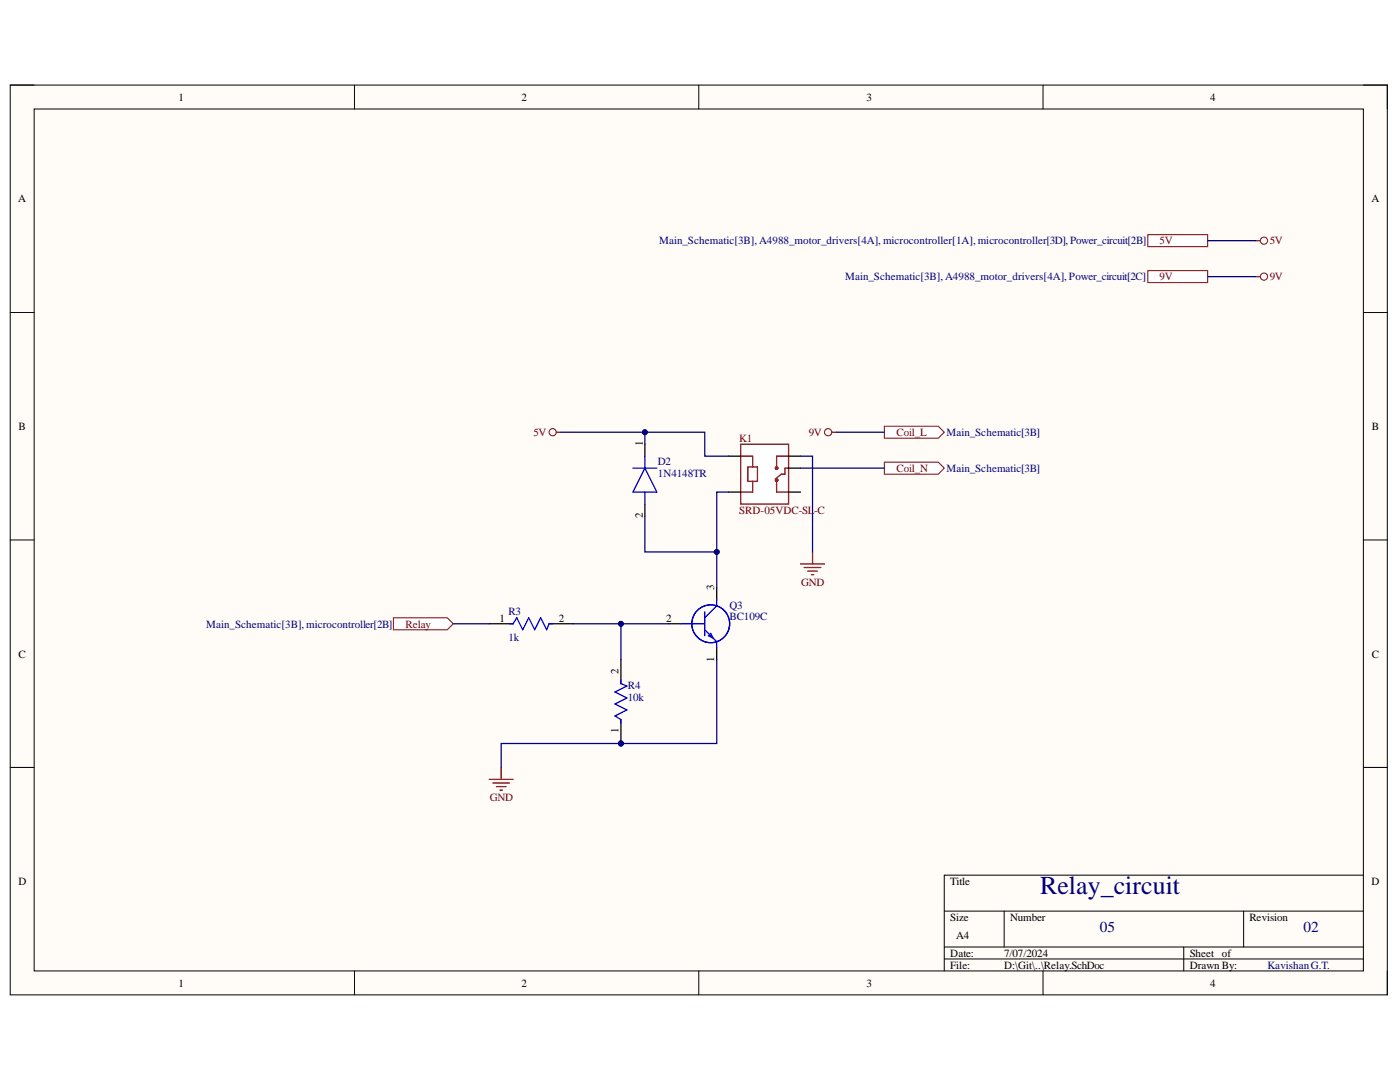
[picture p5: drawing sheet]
<svg xmlns="http://www.w3.org/2000/svg" width="279mm" height="216mm" viewBox="0 0 279 216" stroke-linecap="round" stroke-linejoin="round" font-family="sans-serif">
<defs><g id="words">
<text font-size="5.2" fill="#000080" x="207.6" y="178.3">Relay_circuit</text>
<g font-size="3" fill="#000080">
<text x="219.5" y="185.9">05</text>
<text x="260.2" y="185.9">02</text>
</g>
<g font-size="2.2">
<text x="35.6" y="20.1">1</text>
<text x="104.1" y="20.1">2</text>
<text x="172.9" y="20.1">3</text>
<text x="241.5" y="20.1">4</text>
<text x="3.6" y="40.4">A</text>
<text x="273.7" y="40.4">A</text>
<text x="3.7" y="85.8">B</text>
<text x="128.3" y="89.1" transform="rotate(-90 128.3 89.1)">1</text>
<text x="273.8" y="85.8">B</text>
<text x="128.3" y="103.4" transform="rotate(-90 128.3 103.4)">2</text>
<text x="142.6" y="117.8" transform="rotate(-90 142.6 117.8)">3</text>
<text x="99.7" y="124.1">1</text>
<text x="111.5" y="124.1">2</text>
<text x="132.9" y="124.1">2</text>
<text x="3.7" y="131.2">C</text>
<text x="273.8" y="131.2">C</text>
<text x="123.4" y="134.5" transform="rotate(-90 123.4 134.5)">2</text>
<text x="142.6" y="132" transform="rotate(-90 142.6 132)">1</text>
<text x="123.4" y="146.3" transform="rotate(-90 123.4 146.3)">1</text>
<text x="3.7" y="176.6">D</text>
<text x="189.7" y="176.6">Title</text>
<text x="273.7" y="176.6">D</text>
<text x="189.7" y="183.7">Size</text>
<text x="201.6" y="183.7">Number</text>
<text x="249.3" y="183.7">Revision</text>
<text x="189.7" y="190.9">Date:</text>
<text x="190.8" y="187.4">A4</text>
<text x="200.4" y="190.9">7/07/2024</text>
<text x="237.4" y="190.9">Sheet of</text>
<text x="35.6" y="196.9">1</text>
<text x="104.1" y="196.9">2</text>
<text x="172.9" y="196.9">3</text>
<text x="189.7" y="193.3">File:</text>
<text x="200.4" y="193.3">D:\Git\..\Relay.SchDoc</text>
<text x="237.4" y="193.3">Drawn By:</text>
<text x="241.5" y="196.9">4</text>
</g>
<g font-size="2.2" fill="#000080">
<text x="131.6" y="48.8">Main_Schematic[3B], A4988_motor_drivers[4A], microcontroller[1A], microcontroller[3D], Power_circuit[2B]</text>
<text x="168.7" y="55.9">Main_Schematic[3B], A4988_motor_drivers[4A], Power_circuit[2C]</text>
<text x="188.9" y="87">Main_Schematic[3B]</text>
<text x="131.3" y="92.7">D2</text>
<text x="131.3" y="95.2">1N4148TR</text>
<text x="188.9" y="94.1">Main_Schematic[3B]</text>
<text x="41.2" y="125.2">Main_Schematic[3B], microcontroller[2B]</text>
<text x="101.5" y="122.6">R3</text>
<text x="145.6" y="121.4">Q3</text>
<text x="145.6" y="123.8">BC109C</text>
<text x="101.5" y="127.9">1k</text>
<text x="125.3" y="137.4">R4</text>
<text x="125.3" y="139.8">10k</text>
<text x="253" y="193.3">KavishanG.T.</text>
</g>
<g font-size="2.2" fill="#800000">
<text x="231.4" y="48.8">5V</text>
<text x="253.4" y="48.8">5V</text>
<text x="231.4" y="55.9">9V</text>
<text x="253.4" y="55.9">9V</text>
<text x="106.5" y="87">5V</text>
<text x="147.5" y="88.2">K1</text>
<text x="161.4" y="87">9V</text>
<text x="178.9" y="87">Coil_L</text>
<text x="178.9" y="94.1">Coil_N</text>
<text x="147.5" y="102.5">SRD-05VDC-SL</text>
<text x="162.5" y="102.5">-C</text>
<text x="159.9" y="116.9">GND</text>
<text x="80.9" y="125.2">Relay</text>
<text x="97.7" y="159.9">GND</text>
</g>
</g></defs>
<path d="M2 17h274.9v181.5h-274.9z" fill-rule="evenodd" fill="#fffcf8"/>
<path d="M2 17h274.9v181.5h-274.9z" fill="none" stroke="#000" stroke-width=".2"/>
<path d="M6.8 21.8h265.3v171.9h-265.3z" fill-rule="evenodd" fill="#fffcf8"/>
<g fill="none" stroke="#000" stroke-width=".2">
<path d="M2 17h4.8M70.7 17v4.8M139.5 17v4.8M208.2 17v4.8M272.1 17h4.8v4.8M6.8 21.8h265.3v171.9h-265.3zM2 62.4h4.8M272.1 62.4h4.8M2 107.7h4.8M272.1 107.7h4.8M2 153.1h4.8M272.1 153.1h4.8"/>
<path d="M272.1 174.6h-83.7v19.1M70.7 193.7v4.8M139.5 193.7v4.8M188.4 181.8h83.7M188.4 189h83.7M188.4 191.4h83.7M200.4 181.8v7.2M208.2 193.7v4.8M236.2 189v4.7M248.2 181.8v7.2M276.9 193.7v4.8"/>
</g>
<path d="M128.7 88.6v2.4M128.7 100.6v2.4M143 117.3v2.4M133.5 124.5h2.4M143 129.2v2.4" fill="none" stroke="#000" stroke-width=".25"/>
<g fill="none" stroke="#00f" stroke-width=".25">
<path d="M126.3 93.4h4.8M128.7 93.4l2.4 4.8h-4.8zM128.7 91v2.4M128.7 98.2v2.4M143 119.7v1.2l-2.4 2.4M135.9 124.5h4.7M140.6 122.1v4.8M140.6 125.7l2.4 2.4v1.1M141.8 126.4l.5 .9-.9-.4z"/>
<circle cx="141.8" cy="124.5" r="3.8"/>
</g>
<circle cx="110.3" cy="86.2" r=".72" fill="none" stroke="#800000" stroke-width=".2"/>
<path d="M111 86.2h1" fill="none" stroke="#800000" stroke-width=".25"/>
<circle cx="123.9" cy="148.4" r=".48" fill="#000080"/>
<circle cx="123.9" cy="148.4" r=".48" fill="none" stroke="#000080" stroke-width=".2"/>
<path d="M123.9 143.6v4.8" fill="none" stroke="#000" stroke-width=".25"/>
<circle cx="123.9" cy="148.4" r=".48" fill="#000080"/>
<circle cx="123.9" cy="148.4" r=".48" fill="none" stroke="#000080" stroke-width=".2"/>
<path d="M97.6 124.5h4.8M109.6 124.5h4.8M123.9 131.6v4.8" fill="none" stroke="#000" stroke-width=".25"/>
<path d="M101.7 124.5h.7l.7-1.2 1.2 2.4 1.2-2.4 1.2 2.4 1.2-2.4 1.2 2.4 .5-1.2h.7M123.9 135.7v.7l1.2 .5-2.4 1.2 2.4 1.2-2.4 1.2 2.4 1.2-2.4 1.2 1.2 .7v.7" fill="none" stroke="#00f" stroke-width=".25"/>
<path d="M78.5 123.3h10.8l1.2 1.2-1.2 1.2h-10.8z" fill-rule="evenodd" fill="#fff"/>
<path d="M78.5 123.3h10.8l1.2 1.2-1.2 1.2h-10.8z" fill="none" stroke="#800000" stroke-width=".2"/>
<path d="M97.6 155.5h4.8M98.3 156.2h3.4M99.1 157h1.9M99.8 157.7h.5M100 153.1v2.4" fill="none" stroke="#800000" stroke-width=".25"/>
<path d="M176.5 85.1h10.8l1.1 1.1-1.1 1.2h-10.8z" fill-rule="evenodd" fill="#fff"/>
<path d="M176.5 85.1h10.8l1.1 1.1-1.1 1.2h-10.8z" fill="none" stroke="#800000" stroke-width=".2"/>
<path d="M176.5 92.2h10.8l1.1 1.2-1.1 1.2h-10.8z" fill-rule="evenodd" fill="#fff"/>
<path d="M176.5 92.2h10.8l1.1 1.2-1.1 1.2h-10.8z" fill="none" stroke="#800000" stroke-width=".2"/>
<path d="M147.8 88.6h9.6v12h-9.6z" fill-rule="evenodd" fill="#fff"/>
<g fill="none" stroke="#800000" stroke-width=".25">
<path d="M147.8 88.6h9.6v12h-9.6zM147.8 91h2.4v2.2M149.3 93.2h1.9v2.8h-1.9zM150.2 96v2.2h-2.4M155 95.8v2.4h2.4M157.4 91h-2.4v2.4M157.4 93.4h-.7v1.2h-.8l-1.2 1"/>
<circle cx="155" cy="95.8" r=".24"/>
<circle cx="155" cy="93.4" r=".24"/>
</g>
<path d="M145.4 91h2.4M145.4 98.2h2.4M157.4 91h2.4M157.4 98.2h2.4M157.4 93.4h2.4" fill="none" stroke="#000" stroke-width=".25"/>
<path d="M229.1 46.8h11.9v2.4h-11.9z" fill-rule="evenodd" fill="#fff"/>
<g fill="none" stroke="#800000" stroke-width=".2">
<path d="M229.1 46.8h11.9v2.4h-11.9z"/>
<circle cx="252.3" cy="48" r=".72"/>
</g>
<path d="M250.6 48h.9" fill="none" stroke="#800000" stroke-width=".25"/>
<path d="M229.1 54h11.9v2.4h-11.9z" fill-rule="evenodd" fill="#fff"/>
<g fill="none" stroke="#800000" stroke-width=".2">
<path d="M229.1 54h11.9v2.4h-11.9z"/>
<circle cx="252.3" cy="55.2" r=".72"/>
<circle cx="165.3" cy="86.2" r=".72"/>
</g>
<path d="M250.6 55.2h.9M166 86.2h.9M159.8 112.5h4.7M160.5 113.2h3.3M161.2 114h1.9M161.9 114.7h.5M162.2 110.1v2.4" fill="none" stroke="#800000" stroke-width=".25"/>
<path d="M90.5 124.5h7.1M123.9 124.5v7.1" fill="none" stroke="#000080" stroke-width=".25"/>
<circle cx="123.9" cy="124.5" r=".48" fill="#000080"/>
<circle cx="123.9" cy="124.5" r=".48" fill="none" stroke="#000080" stroke-width=".2"/>
<path d="M143 131.6v16.8h-19.1" fill="none" stroke="#000080" stroke-width=".25"/>
<circle cx="123.9" cy="148.4" r=".48" fill="#000080"/>
<circle cx="123.9" cy="148.4" r=".48" fill="none" stroke="#000080" stroke-width=".2"/>
<path d="M123.9 148.4h-23.9v4.7" fill="none" stroke="#000080" stroke-width=".25"/>
<circle cx="123.9" cy="148.4" r=".48" fill="#000080"/>
<circle cx="123.9" cy="148.4" r=".48" fill="none" stroke="#000080" stroke-width=".2"/>
<path d="M114.4 124.5h19.1" fill="none" stroke="#000080" stroke-width=".25"/>
<circle cx="123.9" cy="124.5" r=".48" fill="#000080"/>
<circle cx="123.9" cy="124.5" r=".48" fill="none" stroke="#000080" stroke-width=".2"/>
<path d="M128.7 88.6v-2.4h11.9v4.8h4.8" fill="none" stroke="#000080" stroke-width=".25"/>
<circle cx="128.7" cy="86.2" r=".48" fill="#000080"/>
<circle cx="128.7" cy="86.2" r=".48" fill="none" stroke="#000080" stroke-width=".2"/>
<path d="M112 86.2h16.7" fill="none" stroke="#000080" stroke-width=".25"/>
<circle cx="128.7" cy="86.2" r=".48" fill="#000080"/>
<circle cx="128.7" cy="86.2" r=".48" fill="none" stroke="#000080" stroke-width=".2"/>
<path d="M145.4 98.2h-2.4v11.9h-14.3v-7.1" fill="none" stroke="#000080" stroke-width=".25"/>
<circle cx="143" cy="110.1" r=".48" fill="#000080"/>
<circle cx="143" cy="110.1" r=".48" fill="none" stroke="#000080" stroke-width=".2"/>
<path d="M143 110.1v7.2" fill="none" stroke="#000080" stroke-width=".25"/>
<circle cx="143" cy="110.1" r=".48" fill="#000080"/>
<circle cx="143" cy="110.1" r=".48" fill="none" stroke="#000080" stroke-width=".2"/>
<path d="M241 48h9.6M241 55.2h9.6M159.8 91h2.4v19.1M159.8 93.4h16.7M166.9 86.2h9.6" fill="none" stroke="#000080" stroke-width=".25"/>
<use href="#words"/>
</svg>
